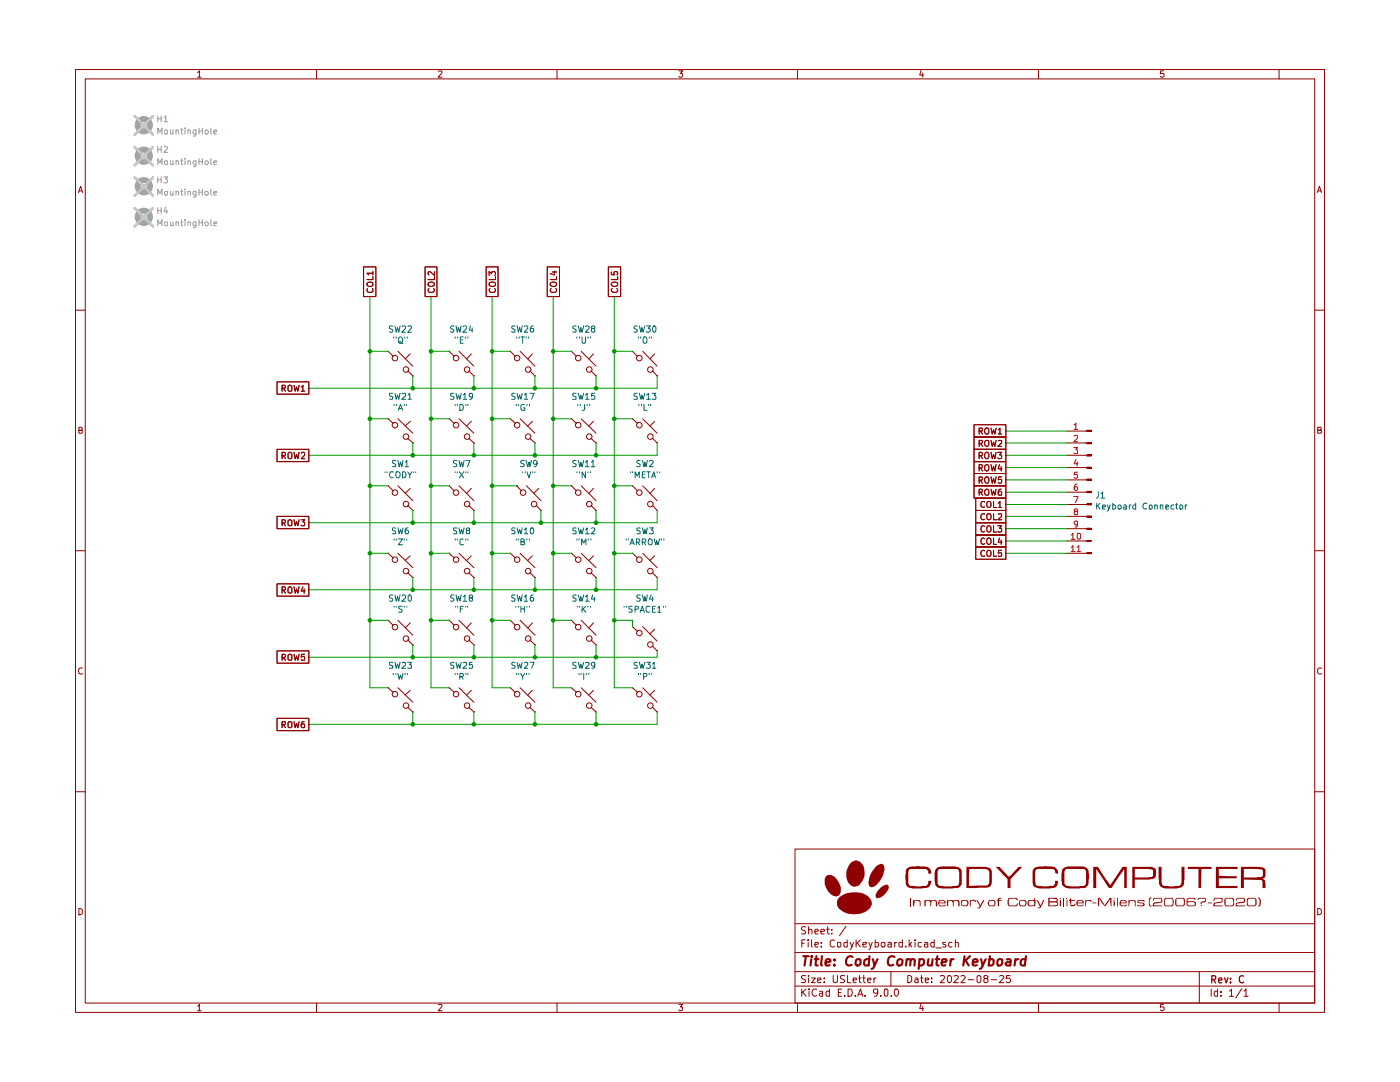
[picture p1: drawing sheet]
<svg xmlns="http://www.w3.org/2000/svg" width="279mm" height="216mm" viewBox="0 0 279 216" stroke-linecap="round" stroke-linejoin="round" font-family="sans-serif">
<g fill="none" stroke="#910000" stroke-width=".2">
<path d="M15.1 13.9h249.2v188.1h-249.2zM17 15.7h245.4v184.4h-245.4zM39.5 14.5l.3-.4v1.3M39.5 15.4h.6M63.2 13.9v1.8M87.5 14.2l.5-.1 .2 .3-.7 1h.7M111.2 13.9v1.8M135.5 14.1h.7l-.4 .5h.3v.7l-.5 .1-.1-.2M159.2 13.9v1.8M183.8 14.1l-.2 .9h.7M184.1 14.6v.8M207.3 13.9v1.8"/>
<path d="M232.2 14.1h-.6v.6l.6-.1 .1 .2v.4l-.2 .2h-.4l-.1-.2M255.3 13.9v1.8M15.7 38.4l.4-1.2 .4 1.2M15.7 38.1h.6M262.9 38.4l.4-1.2 .4 1.2M263.1 38.1h.5M15.1 61.9h1.9M262.4 61.9h1.9M15.7 85.8h.5l.2-.2-.1-.3h-.6v1.1h.6l.1-.5-.2-.1M263 85.8h.6v-.5h-.6v1.1h.6l.1-.4-.1-.2h-.2M15.1 109.9h1.9M262.4 109.9h1.9"/>
<path d="M16.4 133.3a.58 .58 0 0 0-.8 .6 .58 .58 0 0 0 .8 .5M263.7 133.3h-.3l-.4 .2 .1 .9 .3 .1 .3-.1M15.1 158h1.9M262.4 158h1.9M158.7 169.4h103.7v30.7h-103.7zM15.7 181.3h.3l.4 .3v.7l-.4 .2h-.3zM158.7 196.8h103.7M158.7 193.9h103.7M158.7 190.1h103.7M158.7 184.3h103.7M160 197.4v1.4M160 188.2h.5"/>
<path d="M160.2 197.9l.7 .9M160.7 187.5h-.7v1.5M160.8 194.7l-.6-.1-.3 .3a.74 .74 0 0 0 .8 .6l.1 .3-.3 .3-.6-.1M160.8 185l-.6-.1-.2 .2v.4l.5 .2 .3 .4-.2 .2h-.7M160.9 197.4l-.9 .7M161.3 187.5v.2M161.3 188v1M161.4 194.6v.2M161.4 185.6l.2-.2 .4 .2v.7M161.4 184.9v1.4M161.4 195.2v.9M161.5 197.4h.1"/>
<path d="M161.5 197.8v1M162 195.2h.7l-.7 .9h.7M162 187.5v1.3l.1 .2M162.6 188.5l.7-.1-.1-.4h-.5l-.1 .2v.6l.2 .2 .4-.1M162.6 185.9l.7-.1-.2-.4h-.3l-.2 .2v.6l.1 .1h.5M163 197.4h-.6a.79 .79 0 0 0-.3 .8 .79 .79 0 0 0 .6 .6l.3-.2M163.1 195.6l.7-.1v-.3h-.6l-.1 .1 .1 .7h.6M163.6 197.9h.6v.9M163.8 185.9l.8-.1-.1-.3-.4-.1-.3 .2 .1 .7h.6M163.9 188.8v.2M163.9 188v.2M164.2 198.1l-.6 .2-.1 .2 .2 .3 .5-.1"/>
<path d="M164.5 195.9v.2M164.5 195.2v.1M164.9 185.4h.6M165.2 184.9v1.3l.1 .1h.2M165.5 197.9l-.4-.1-.3 .3 .1 .6h.6M165.5 197.4v1.4M166 186.3h.1M166 185.5v.1M166.3 194.6l.1 1.4a.52 .52 0 0 0 .7-.2v-1.2M166.5 187.7l-.4-.2-.4 .4 .1 .9 .3 .2 .4-.2M167.1 188.1h.7l-.1 .8-.3 .1-.3-.2zM167.3 198h.5"/>
<path d="M168 197.4h-.7v1.4h.7M168.6 198.6v.2M168.6 194.7h-.8a.57 .57 0 0 0 .1 .6 .57 .57 0 0 0 .6 .2l.1 .3a.6 .6 0 0 1-.9 .2M168.8 184.8l-1.2 1.9M169.1 188h-.5l-.2 .3v.4l.3 .3 .4-.1M169.1 187.5v1.5M169.2 194.6v1.5h.6M169.2 197.4h.6a.94 .94 0 0 1-.1 1.4h-.5zM169.7 188l.3 1M170.3 195.6l.6-.1v-.3h-.6v.1v.7h.6M170.3 188l-.6 1.5M170.7 198.6v.2"/>
<path d="M170.9 187.5v1.5M171.1 188.1l.6 .9M171.2 198.8l.5-1.4 .5 1.4M171.4 195.2h.5M171.4 198.4h.6M171.5 194.6v1.2l.4 .3M171.7 187.5l-.8 .9M172.2 188.5l.7-.1v-.4h-.6l-.1 .2 .1 .7h.6M172.2 195.2h.5M172.4 194.6v1.2l.1 .3h.2M172.6 198.6v.2M173.1 195.6l.7-.1-.1-.3h-.5l-.1 .1 .1 .7h.5"/>
<path d="M173.4 188l.3 1M174.1 188l-.5 1.3-.2 .2M174.4 195.2v.9M174.7 188h.5l.1 .3v.4l-.2 .3-.4-.1M174.7 187.5v1.5M174.8 195.2h-.2l-.2 .2M175.2 197.9l-.3 .3-.5-.1v-.7h.7l.1 .2-.2 1-.5 .2M175.8 198.6v.2M175.9 188.1l.6-.1v.9a.45 .45 0 0 1-.7-.2zM176.5 197.4h.5l.2 .2v.9l-.3 .3a.99 .99 0 0 1-.4-1.4zM177.2 188h.6l.1 1M177.8 193.9v2.9"/>
<path d="M177.9 198.6v.2M177.9 188.4l-.7 .1v.4h.7M178.6 188v1M178.6 197.4h.1a.75 .75 0 0 1 .7 .6 .75 .75 0 0 1-.4 .8l-.4-.2-.1-.4zM179 188h-.3l-.1 .3M180.1 188l-.7 .1v.7l.3 .2 .4-.1M180.1 187.5v1.5M180.8 188.8v.2M181.2 194.6h.3l.4 .4v.7l-.4 .4h-.3zM181.4 187.5v1.5M181.6 188.4l.3 .6M181.9 188l-.5 .5"/>
<path d="M182.6 195.2h.5l.1 .9M182.6 187.5v.2M182.6 188v1M183.2 195.5h-.5l-.2 .2 .2 .4 .5-.1M183.7 195.2h.5M183.9 194.6v1.2l.3 .3M183.9 188h-.5l-.2 .3v.4l.3 .3 .4-.1M184.5 188h.6l.1 1M184.7 195.6l.6-.1-.1-.3h-.5v.1v.7h.5M185.2 188.4l-.7 .1v.4h.7M185.9 195.9v.2M185.9 195.2v.1"/>
<path d="M186.4 188h-.5l-.1 .3v.4l.2 .3 .4-.1M186.4 187.5v1.5M186.8 189.1h1.1M187.7 194.8l.2-.2 .5 .1 .1 .5-.9 .9h.9M188.7 188h-.5l-.1 .3 .6 .2 .1 .3-.3 .2-.4-.1M189.2 194.7l.2-.1a.75 .75 0 0 1 .5 .8 .75 .75 0 0 1-.5 .7 1.01 1.01 0 0 1-.2-1.4zM190 188h-.5l-.2 .3v.4l.3 .3 .4-.1M190.4 194.8l.6-.2 .3 .5-1 1h1M190.7 188.1l.5-.1 .1 1M190.7 187.5v1.5M191.8 194.8l.6-.2 .2 .3-.1 .3-.7 .9h.8M193.2 195.5h1.1"/>
<path d="M195 194.9l.3-.3 .4 .3v.9l-.3 .3-.4-.3zM196.6 195.2l-.3-.2 .1-.3a.48 .48 0 0 1 .8 .3l-.2 .2a.56 .56 0 0 0-.6 .2 .56 .56 0 0 0 0 .6 .52 .52 0 0 0 .8-.2v-.3l-.4-.3M197.8 195.5h1.1M199.5 194.8l.6-.2 .2 .5-.9 1h.9M201.6 194.6h-.7l-.1 .7 .6-.1 .3 .3v.3l-.3 .3-.6-.2M239.3 193.9v6.2M241.7 197.4v1.4M243 197.9l-.4-.1-.3 .3 .1 .6h.6M243 197.4v1.4M243.7 198.6v.2M243.7 197.9v.1M245.4 197.8l.4-.4v1.4"/>
<path d="M245.4 198.8h.8M247.8 197.3l-1.2 1.8M248.2 197.8l.5-.4v1.4M248.2 198.8h.9M263 181.3a.65 .65 0 0 1 .7 .6 .65 .65 0 0 1-.7 .6zM39.5 200.7l.3-.3v1.3M39.5 201.7h.6M63.2 200.1v1.9M87.5 200.5l.5-.1 .2 .3-.7 1h.7M111.2 200.1v1.9M135.5 200.4h.7l-.4 .5h.3v.7l-.5 .1-.1-.2M159.2 200.1v1.9"/>
<path d="M183.8 200.3l-.2 .9h.7M184.1 200.8v.9M207.3 200.1v1.9M232.2 200.4h-.6v.6l.6-.1 .1 .2v.3l-.2 .3h-.4l-.1-.2M255.3 200.1v1.9"/>
</g>
<path d="M241.8 195.4h.7l.1-.6-.8-.1v1.4M242.2 195.4l.4 .7M243.2 195.6l.7-.1-.2-.4-.4 .1-.1 .7 .2 .2 .4-.1M244.4 195.1l.3 1 .4-1M245.6 196v.1M245.6 195.2v.2M248.2 194.8l-.4-.1-.4 .3v.8l.4 .3 .4-.1" fill="none" stroke="#910000" stroke-width=".25"/>
<g fill="none" stroke="#910000" stroke-width=".42">
<path d="M160.3 190.8h1.1M160.8 190.8l-.2 1.9M161.9 191.4l-.1 1.3M162 190.8v.2M162.6 191.4h.8M162.9 190.8l-.1 1.8 .4 .1M164 190.8l-.1 1.6 .1 .3M164.8 192.1l.9-.2-.1-.4a.6 .6 0 0 0-.8 .1v1h.8M166.5 192.5v.2M166.6 191.5v.1M170.1 191l-.1-.1a.77 .77 0 0 0-.9 .1l-.2 .6v.6a.68 .68 0 0 0 1.1 .3M171 191.5l.5-.1 .2 .2v.7l-.4 .4-.4-.1-.2-.3z"/>
<path d="M173.4 191.5a.65 .65 0 0 0-.9 .2v.8a.64 .64 0 0 0 .9 .1M173.5 190.8l-.1 1.9M174.2 191.4l.3 1.3M175.1 191.4l-.8 1.8-.4 .1M178.5 191l-.1-.1a.81 .81 0 0 0-1.1 .3 1.31 1.31 0 0 0 .1 1.4l.5 .1 .4-.2M179.2 191.6l.3-.2 .5 .2v.9l-.4 .2-.5-.2zM181 191.6l.2-.2 .5 .1-.1 1.2M181 191.4l-.2 1.3M181.7 191.6a.47 .47 0 0 1 .5-.2 .47 .47 0 0 1 .4 .2l-.1 1.1M183.5 191.5a.6 .6 0 0 1 .9 .2v.6a.65 .65 0 0 1-1 .3M183.5 191.4l-.2 1.9M185.3 191.4l-.2 1a.49 .49 0 0 0 .9 .1"/>
<path d="M186.1 191.4l-.1 1.3M186.7 191.4h.8M187.1 190.8l-.2 1.6 .1 .2 .3 .1M187.9 192.1l.9-.2v-.4a.6 .6 0 0 0-.8 .1v1h.7M189.8 191.4l-.2 1.3M190.3 191.4l-.6 .3M192.5 190.8l-.3 1.9M192.7 191.6l.6 1.1M193.6 190.8l-1.2 1.1M194.2 192.1l.9-.2-.1-.4a.6 .6 0 0 0-.8 .1v1h.7M195.8 191.4l.3 1.3M196.7 191.4l-.8 1.8-.4 .1"/>
<path d="M197.4 191.5a.6 .6 0 0 1 .9 .2l-.2 .9h-.8M197.6 190.8l-.3 1.9M199.2 191.6l.2-.2 .5 .1 .1 .8a.65 .65 0 0 1-.9 .3l-.1-.3zM201 191.5h.6v1.2M201.7 191.9l-.7 .1-.3 .2 .1 .4 .2 .1 .6-.1M202.6 191.4l-.1 1.3M203.2 191.4l-.4 .1-.2 .2M204.7 191.5l-.6-.1-.4 .3v.8l.3 .2 .5-.1M204.8 190.8l-.3 1.9"/>
</g>
<g fill="#910000">
<path d="M167.6 179a4.5 4.5 0 0 1 6.1 .4 1.59 1.59 0 0 1-.7 2.4 4.8 4.8 0 0 1-5.7-.7 1.63 1.63 0 0 1 .3-2.1z"/>
<path d="M194.9 179.6h.2l.6 1.1 .5-1 .2-.1-.7 1.5-.3 .2h-.3l.1-.2 .3-.1v-.2z"/>
<path d="M206.8 179.6l.4 .1 .5 1 .5-1.1h.2l-.8 1.6-.5 .1v-.2l.4-.1v-.2z"/>
<path d="M229.4 179.2l.1-.1 .3 .1-.4 .4v.8l.4 .5-.5-.2z"/>
<path d="M251 179.1l.5 .1a1.61 1.61 0 0 1 0 1.5l-.3 .2-.2-.1 .4-.3v-1z"/>
<path d="M181.7 179.2h.2v1.6h-.2z"/>
<path d="M182.3 179.6l1.3 .1 .1 .1v1h-.1v-.7l-.3-.4h-.7l-.1 1.1h-.2z"/>
<path d="M184.6 179.6h2.1l.3 .4v.8h-.2l-.1-1-.6-.1-.2 .2-.1 .9h-.1l-.1-.9-.2-.2h-.4l-.3 .2v.9h-.1z"/>
<path d="M187.4 179.7l.9-.1a.6 .6 0 0 1 .4 .7h-1.3l.2 .4h.8l.3-.2-.2 .3h-1l-.3-.5 .1-.3h1.2l-.2-.3h-.6l-.4 .3z"/>
<path d="M189.1 179.6h2.2a1.34 1.34 0 0 1 .2 1.2h-.2v-.7l-.3-.4-.6 .1-.1 1h-.1v-.6l-.2-.4h-.7l-.1 1h-.1z"/>
<path d="M191.9 179.7l1-.1a.68 .68 0 0 1 .4 .6 .68 .68 0 0 1-.4 .6h-.7l-.3-.1-.1-.4h.1l.2 .4 .9-.1v-.8l-.9-.1-.2 .6h-.1z"/>
<path d="M193.5 179.6h.6a.59 .59 0 0 1 .7 .3l-.2 .1-.1-.3h-.6l-.2 .4v.7h-.2z"/>
<path d="M197.4 179.7l.9-.1a.72 .72 0 0 1 .1 1.2h-1l-.1-.1-.2-.4h.3v.3l.2 .1h.7l.2-.3v-.4l-.3-.3h-.6l-.2 .2v.4h-.3z"/>
<path d="M199.3 179.2h.6h.1l-.6 .2v.2l.6 .1h-.6v1l-.3 .1v-1.1l-.1-.1z"/>
<path d="M201.2 179.3l.3-.1h1.4l.2 .5h-.2l-.2-.4h-1.1l-.3 .2v1l.2 .2h1.1l.5-.4-.2 .5h-1.6l-.2-.4z"/>
<path d="M203.5 179.7a1.15 1.15 0 0 1 1.3 0l.1 .6-.3 .5h-1l-.3-.5 .2-.2 .1 .5 .9 .1 .1-.3v-.6l-.9-.1-.2 .4h-.1z"/>
<path d="M205.3 179.6l1.1 .1v-.5h.2v1.6h-1.2l-.3-.1v-.4h.2l.2 .4h.7l.2-.3v-.4l-.2-.3h-.7l-.2 .2v.4h-.2z"/>
<path d="M209.2 179.2h1.7l.3 .4-.2 .3 .2 .8-.6 .1h-1.4v-.7h.3v.6h1l.5-.2-.2-.4h-1.6v-.3h1.6v-.4l-1.3-.1v.5h-.3z"/>
<path d="M211.6 179.6h.1v1.2h-.2z"/>
<path d="M212.2 179.2h.1v1.6h-.1z"/>
<path d="M212.8 179.6h.2v1.2h-.2z"/>
<path d="M213.6 179.2h.2v.4l.8 .1h-.8v.9h.6l.1-.3 .1 .1-.1 .4a.64 .64 0 0 1-.9-.1l-.1-.9-.2-.1 .2-.1z"/>
<path d="M214.9 179.8l.2-.2 1 .1 .2 .6h-1.2v.3h1.2a1.15 1.15 0 0 1-1.2 .2l-.3-.4v-.4h1.3l-.2-.3h-.6l-.2 .3h-.3z"/>
<path d="M216.6 179.6h.1v.1l.3-.1h.7l.1 .4-.4-.3h-.5l-.2 .4v.7h-.1z"/>
<path d="M219.1 179.2h.4l.1 .1 .9 1.3 .9-1.4h.4v1.6h-.1l-.1-1.4-1.1 1.4-1.1-1.5v1.5h-.2z"/>
<path d="M222.2 179.6h.2l.1 .4-.1 .8h-.2z"/>
<path d="M222.9 179.2h.2v1.6h-.2z"/>
<path d="M223.5 179.7l.3-.1h.7l.3 .1 .1 .6h-1.2v.2l.2 .2h.6l.4-.2v.2l-.3 .1h-.8l-.4-.3v-.5h1.3l-.2-.3h-.6l-.2 .3h-.3z"/>
<path d="M225.2 179.6h1.1l.3 .1v1.1h-.1v-.7l-.3-.4h-.5l-.2 .2-.1 .9h-.2z"/>
<path d="M227.1 179.7a1.5 1.5 0 0 1 1.3 0v.2l-.3-.2-.9 .1 .1 .3h.8l.3 .3-.1 .4h-1.1l-.2-.3 .3 .2h.6l.3-.3-.2-.1h-.7l-.3-.2z"/>
<path d="M230.2 179.2h1.5a.56 .56 0 0 1 .2 .6 .56 .56 0 0 1-.6 .4l-.9 .1-.1 .3 1.6 .1v.1h-1.9l.2-.6 1.3-.2 .2-.2-.1-.5h-1.1l-.4 .4z"/>
<path d="M232.5 179.2h1.1a.61 .61 0 0 1 .7 .7l-.3 .9h-1.4l-.3-.1v-.7h.2v.5l.2 .2h1.1l.2-.3v-.9l-.2-.2h-1.1l-.1 .1-.1 .6h-.2v-.5z"/>
<path d="M234.7 179.2h1.5l.3 .2v1.2l-.3 .2h-1.4l-.3-.4v-.4h.3v.5l.1 .2h1.2l.2-.8-.2-.6h-1.2l-.1 .7h-.3z"/>
<path d="M237 179.2h1.5l.1 .4-.4-.3h-1.1l-.1 .5 1.5 .1 .2 .3v.4l-.4 .2h-1.2l-.3-.4h.2l.1 .3h1.2l.1-.5-.2-.2h-.9l-.3 .2v.2h-.2v-.8z"/>
<path d="M239.6 180.7h.2v.1h-.2z"/>
<path d="M242.3 179.2h1.5l.2 .1v.6l-.2 .2-1.4 .2v.3l1.6 .1v.1h-1.9v-.4l.3-.3 1.4-.3-.1-.5h-1.1l-.2 .1v.3h-.3z"/>
<path d="M244.4 179.3l.4-.1h1.2l.3 .2v1.2l-.3 .2h-1.4l-.3-.4v-.4h.3v.6l.2 .1h1.1a1.31 1.31 0 0 0 .1-1.3l-1.3-.1-.1 .7h-.3z"/>
<path d="M246.8 179.2h1.4l.3 .3v.4l-.3 .3-1.2 .1-.2 .3 1.7 .1v.1h-2l.2-.6 1.5-.3v-.6h-1.2l-.2 .4h-.2z"/>
<path d="M248.8 179.4l.4-.2h1.2l.4 .4v.9l-.4 .3h-1.3l-.3-.2v-.7h.2l.1 .7 .2 .1h1.1l.1-.2v-1l-.1-.2h-1.1l-.3 .4v.2h-.2z"/>
<path d="M239.2 179.2h.1a1.42 1.42 0 0 1 1.3 0l.1 .6-.4 .3h-.4l-.2 .4-.1-.4 .3-.3h.5l.1-.4-1.1-.1-.5 .3z"/>
<path d="M218 180.1l.9 .1-.9 .1z"/>
<path d="M241.1 180.1h.7l.1 .2h-.9z"/>
<path d="M211.6 179.2l.1 .1-.2-.1z"/>
<path d="M212.8 179.2h.2v.1h-.2z"/>
<path d="M222.2 179.2h.3l-.3 .1z"/>
<path d="M175.9 177l.4-.2a.61 .61 0 0 1 .8-.2 .61 .61 0 0 1 .2 .9 2.59 2.59 0 0 1-2.3 1.7l-.3-.2v-.5l.6-1z"/>
<path d="M164.9 174.7h.2a1.75 1.75 0 0 1 2.1 1.1 2.36 2.36 0 0 1 .2 2.9 1.44 1.44 0 0 1-1.6-.3 3.2 3.2 0 0 1-1-3.4z"/>
<path d="M181.1 173.2a2.18 2.18 0 0 1 1.6-.3h1.8a1.29 1.29 0 0 1 1.3 1.4h-.6v-.5l-.4-.4h-3.2l-.3 .6v2.2l.1 .4a6.2 6.2 0 0 0 3.7 0l.1-.8h.6a1.24 1.24 0 0 1-1.5 1.4h-2.5a1.09 1.09 0 0 1-1-.8l-.1-1.7a1.84 1.84 0 0 1 .4-1.5z"/>
<path d="M187 173.1l.5-.1a10.7 10.7 0 0 1 3.8 .1l.5 .3 .1 .3v2.9l-.8 .6-3.2 .1a1.45 1.45 0 0 1-1.4-1.5v-.8h.6v1.3l.3 .4 1 .2 2.5-.1a.43 .43 0 0 0 .4-.5l.1-2.2-.2-.6-3.8-.1-.3 .4v1.2h-.6l.1-1.3z"/>
<path d="M206.5 173.1a6.5 6.5 0 0 1 4.1 0 1.19 1.19 0 0 1 .6 1.2l-.6-.1-.1-.6-.3-.2h-3.2l-.3 .2-.1 .4v1.9a.74 .74 0 0 0 .5 .9h3l.3-.2 .2-.8h.6a1.23 1.23 0 0 1-.9 1.4l-2.9 .1a1.17 1.17 0 0 1-1.3-1.1v-2.5z"/>
<path d="M212.3 173.1l.9-.2h3a1.49 1.49 0 0 1 1.1 1.5v1.2a1.52 1.52 0 0 1-.8 1.6l-3.2 .1a1.45 1.45 0 0 1-1.5-1.5v-.9h.6l.1 1.5 .2 .3 .9 .2 2.7-.1 .4-.5v-2.5l-.4-.4h-3.5l-.4 .4v1.1h-.6v-.6a1.4 1.4 0 0 1 .5-1.2z"/>
<path d="M231.2 173h.6v3.1l.2 .5 .2 .2 1.1 .1 2.1-.1 .3-.3 .1-3.5h.6v2.5l-.3 1.3-.2 .2-1 .3-2.6-.1a1.04 1.04 0 0 1-1-.8z"/>
<path d="M192.9 173h3.9a1.51 1.51 0 0 1 1.1 .8v2.3a1.04 1.04 0 0 1-.8 1l-4.2 .1v-.4l4.1-.1 .4-.3v-.4v-1.9l-.2-.5-.5-.2h-3.2l-.1 3.4h-.5z"/>
<path d="M198.7 173h.8l1.8 2 2-2 .7 .1-2.3 2.3v1.8h-.6v-1.8z"/>
<path d="M218.2 173h.9l2.5 3.6 2.4-3.6h.9v4.2h-.5l-.1-3.7-2.5 3.7h-.2l-.4-.1-2.4-3.7v3.8h-.6z"/>
<path d="M226 173h4l.5 .2 .2 .4a1.82 1.82 0 0 1-.3 1.7l-1 .2h-2.9v1.7h-.5v-2.1h3l.8-.1 .3-.3v-1.1l-.2-.1-3.4-.1v1.7h-.5z"/>
<path d="M237.1 173h4.7v.4h-2l-.1 3.8h-.5v-3.8h-2.1z"/>
<path d="M242.7 173h4.3v.4h-3.8v1.3l3.6 .1v.5h-3.6v1.5h3.8v.4h-4.3z"/>
<path d="M247.6 173h3.8l.6 .1 .4 .2 .2 .2v1.2l-.4 .6h-.2l.5 .5 .1 1.4h-.6v-1.3l-.3-.3-3.5-.1v1.7h-.6v-2.1l4-.1 .4-.1v-.2v-1.1l-.3-.1-3.5-.1v1.7h-.6z"/>
<path d="M174.8 172.9l.4-.3a.76 .76 0 0 1 .9-.2 .76 .76 0 0 1 .4 .8 4.8 4.8 0 0 1-2.2 3.8 .82 .82 0 0 1-.9-.3 .82 .82 0 0 1 0-1l.1-.5a5.6 5.6 0 0 1 1.3-2.3z"/>
<path d="M169.8 172.1a1.49 1.49 0 0 1 2.6 .8 3.3 3.3 0 0 1-1.2 3.9 1.57 1.57 0 0 1-2.2-1.4 3.6 3.6 0 0 1 .8-3.3z"/>
</g>
<path d="M26.9 29.3l3.6 3.7M26.9 35.4l3.6 3.7M26.9 23.2l3.6 3.7M30.5 29.3l-3.6 3.7M30.5 35.4l-3.6 3.7M30.5 23.2l-3.6 3.7M26.9 41.5l3.6 3.7M30.5 41.5l-3.6 3.7" fill="none" stroke="#c2c2c2" stroke-width=".42"/>
<g fill="none" stroke="#910000" stroke-width=".2">
<path d="M97 53.3h2.4v5.9h-2.4zM97.6 54.9v-.7l.5 .4v-.3h.7l.1 .5-.2 .1M97.7 56.5a.77 .77 0 0 1 1.2 .1l-.1 .4a.77 .77 0 0 1-1.2-.2zM97.8 57.6l-.2 .3 .4 .4h.5l.3-.1 .1-.4-.2-.2M98.9 55.2v.6h-1.3M109.2 53.3h2.5v5.9h-2.5zM109.9 56.5a.77 .77 0 0 1 1.2 .1l-.1 .4a.77 .77 0 0 1-1.2-.2zM110 57.6l-.2 .3 .3 .4 .8-.1 .2-.3-.2-.3M110.2 54.3h.9M110.7 54.1v.8l-.9-.3M111.1 55.2v.6h-1.3M121.4 53.3h2.5v5.9h-2.5z"/>
<path d="M122 54.3v.5l.6 .1v-.6h.6l.1 .4-.2 .2M122.1 56.5a.77 .77 0 0 1 1.2 .1l-.1 .4a.8 .8 0 0 1-1.2-.2zM122.2 57.6l-.2 .3 .3 .4h.6l.3-.1 .1-.4-.2-.2M123.3 55.2v.6h-1.3M101.9 70.1h.1M101.9 70.1l1 1M103.8 70.1l3 3M105.7 74l1.1 1M106.3 70.6l-1 1M106.8 75h.1M114 70.1h.1M114 70.1l1.1 1"/>
<path d="M116 70.1l3 3M117.9 74l1.1 1M118.4 70.6l-.9 1M119 75h.1M126.2 70.1h.1M126.2 70.1l1.1 1M128.3 70.1l2.8 3M130.2 74l.9 1M130.6 70.6l-.9 1M131.1 75h.1M55.3 89.7h6.3v2.4h-6.3zM56.3 90.9l.6-.1v-.5h-.6v1.2"/>
<path d="M56.6 90.9l.4 .6M57.7 90.3h.3l.2 .2v.9l-.2 .1-.5-.1v-.9zM58.7 90.3l.2 1.2 .3-.8 .2 .8 .3-1.2M60.1 90.4l.2-.1h.3l.2 .1v.4l-.7 .7h.7M77.5 83.6h.1M77.5 96.9h.1M77.5 83.6l1 .9M77.5 96.9l1 1.1M79.4 83.6l3 2.8M79.4 96.9l3 3M81.4 87.5l1 .9M81.9 84.1l-1 .9"/>
<path d="M81.9 97.4l-1 1.1M82.4 88.4h.1M89.7 83.6h.1M89.7 96.9h.1M89.7 83.6l1 .9M89.7 96.9l1 1.1M91.6 83.6l3 2.8M91.6 96.9l3 3M93.6 87.5l1 .9M94.1 84.1l-1 .9M94.1 97.4l-1 1.1M94.6 88.4h.1"/>
<path d="M101.9 83.6h.1M101.9 83.6l1 .9M103.1 96.9h.1M103.1 96.9l1 1.1M103.8 83.6l3 2.8M105.1 96.9l2.8 3M105.7 87.5l1.1 .9M106.3 84.1l-1 .9M106.8 88.4h.1M107.5 97.4l-1 1.1M114 83.6h.1M114 96.9h.1"/>
<path d="M114 83.6l1.1 .9M114 96.9l1.1 1.1M116 83.6l3 2.8M116 96.9l3 3M117.9 87.5l1.1 .9M118.4 84.1l-.9 .9M118.4 97.4l-.9 1.1M119 88.4h.1M126.2 83.6h.1M126.2 96.9h.1M126.2 83.6l1.1 .9M126.2 96.9l1.1 1.1"/>
<path d="M128.3 83.6l2.8 2.8M128.3 96.9l2.8 3M130.2 87.5l.9 .9M130.6 84.1l-.9 .9M130.6 97.4l-.9 1.1M131.1 88.4h.1M55.3 116.5h6.3v2.5h-6.3zM55.3 103h6.3v2.5h-6.3zM56.3 117.8l.6-.1v-.5l-.6-.1v1.3M56.3 104.4l.6-.1v-.5l-.6-.1v1.2M56.6 117.8l.4 .6M56.6 104.4l.4 .5"/>
<path d="M57.5 103.9l.2-.2 .5 .2v.8l-.1 .2h-.4l-.2-.2zM57.7 117.1h.3l.2 .2v.9l-.2 .2-.5-.2v-.9zM58.7 117.1l.2 1.3 .3-.9 .2 .9 .3-1.3M58.7 103.7l.2 1.2 .3-.8 .2 .8 .3-1.2M60.1 103.7h.7l-.4 .4 .4 .2v.5h-.7M60.4 117.1l-.3 .8h.8M60.7 117.5v.9M77.5 110.4h.1M77.5 110.4l1 .9M79.4 110.4l3 2.9M81.4 114.3l1 .9M81.4 100.8l1 1.1"/>
<path d="M81.9 110.9l-1 .9M82.4 115.2h.1M82.4 101.9h.1M89.7 110.4h.1M89.7 110.4l1 .9M91.6 110.4l3 2.9M93.6 100.8l1 1.1M93.6 114.3l1 .9M94.1 110.9l-1 .9M94.6 101.9h.1M94.6 115.2h.1M101.9 110.4h.1"/>
<path d="M101.9 110.4l1 .9M103.8 110.4l3 2.9M105.7 114.3l1.1 .9M106.3 110.9l-1 .9M106.8 115.2h.1M107 100.8l.9 1.1M107.9 101.9h.1M114 110.4h.1M114 110.4l1.1 .9M116 110.4l3 2.9M117.9 114.3l1.1 .9M117.9 100.8l1.1 1.1"/>
<path d="M118.4 110.9l-.9 .9M119 115.2h.1M119 101.9h.1M126.2 110.4h.1M126.2 110.4l1.1 .9M128.3 110.4l2.8 2.9M130.2 114.3l.9 .9M130.2 100.8l.9 1.1M130.6 110.9l-.9 .9M131.1 115.2h.1M131.1 101.9h.1M55.3 129.9h6.3v2.4h-6.3z"/>
<path d="M56.3 131.2l.6-.1v-.5h-.6v1.1M56.6 131.2l.4 .5M57.5 130.7l.2-.1 .5 .1v.9l-.1 .1h-.4l-.2-.1zM58.7 130.6l.2 1.1 .3-.8 .2 .8 .3-1.1M60.8 130.6h-.6l-.1 .5 .2-.1h.3l.2 .1v.6h-.7M77.5 123.8h.1M77.5 137.2h.1M77.5 123.8l1 1M77.5 137.2l1 1M79.4 123.8l3 2.9M79.4 137.2l3 2.9M81.4 127.7l1 1"/>
<path d="M81.9 124.3l-1 1M81.9 137.7l-1 1M82.4 128.7h.1M89.7 137.2h.1M89.7 123.8h.1M89.7 137.2l1 1M89.7 123.8l1 1M91.6 137.2l3 2.9M91.6 123.8l3 2.9M93.6 127.7l1 1M94.1 137.7l-1 1M94.1 124.3l-1 1"/>
<path d="M94.6 128.7h.1M101.9 137.2h.1M101.9 123.8h.1M101.9 137.2l1 1M101.9 123.8l1 1M103.8 137.2l3 2.9M103.8 123.8l3 2.9M105.7 127.7l1.1 1M106.3 137.7l-1 1M106.3 124.3l-1 1M106.8 128.7h.1M114 123.8h.1"/>
<path d="M114 137.2h.1M114 123.8l1.1 1M114 137.2l1.1 1M116 123.8l3 2.9M116 137.2l3 2.9M117.9 127.7l1.1 1M118.4 124.3l-.9 1M118.4 137.7l-.9 1M119 128.7h.1M126.2 125h.1M126.2 137.2h.1M126.2 125l1.1 1"/>
<path d="M126.2 137.2l1.1 1M128.3 125l2.8 2.9M128.3 137.2l2.8 2.9M130.2 128.9l.9 1M130.6 125.6l-.9 .9M130.6 137.7l-.9 1M131.1 129.9h.1M55.3 143.3h6.3v2.5h-6.3zM56.3 144.6l.6-.1v-.5h-.6v1.2M56.6 144.6l.4 .6M57.5 144.2l.2-.2h.4l.1 .2v.8l-.2 .2-.5-.2zM58.7 144l.2 1.2 .3-.8 .2 .8 .3-1.2"/>
<path d="M60.7 144l-.4 .1-.2 .8 .3 .3 .4-.1v-.6l-.4-.1-.3 .3M81.4 141.1l1 1M82.4 142.1h.1M93.6 141.1l1 1M94.6 142.1h.1M105.7 141.1l1.1 1M106.8 142.1h.1M117.9 141.1l1.1 1M119 142.1h.1M130.2 141.1l.9 1M131.1 142.1h.1"/>
<circle cx="103.2" cy="71.5" r=".55"/>
<circle cx="105.4" cy="73.7" r=".55"/>
<circle cx="115.4" cy="71.5" r=".55"/>
<circle cx="117.6" cy="73.7" r=".55"/>
<circle cx="127.6" cy="71.5" r=".55"/>
<circle cx="129.8" cy="73.7" r=".55"/>
<circle cx="78.8" cy="98.3" r=".55"/>
<circle cx="78.8" cy="84.8" r=".55"/>
<circle cx="81" cy="87.1" r=".55"/>
<circle cx="91" cy="98.3" r=".55"/>
<circle cx="91" cy="84.8" r=".55"/>
<circle cx="93.2" cy="87.1" r=".55"/>
<circle cx="103.2" cy="84.8" r=".55"/>
<circle cx="104.4" cy="98.3" r=".55"/>
<circle cx="105.4" cy="87.1" r=".55"/>
<circle cx="115.4" cy="98.3" r=".55"/>
<circle cx="115.4" cy="84.8" r=".55"/>
<circle cx="117.6" cy="87.1" r=".55"/>
<circle cx="127.6" cy="98.3" r=".55"/>
<circle cx="127.6" cy="84.8" r=".55"/>
<circle cx="129.8" cy="87.1" r=".55"/>
<circle cx="78.8" cy="111.7" r=".55"/>
<circle cx="81" cy="100.6" r=".55"/>
<circle cx="81" cy="114" r=".55"/>
<circle cx="91" cy="111.7" r=".55"/>
<circle cx="93.2" cy="114" r=".55"/>
<circle cx="93.2" cy="100.6" r=".55"/>
<circle cx="103.2" cy="111.7" r=".55"/>
<circle cx="105.4" cy="114" r=".55"/>
<circle cx="106.6" cy="100.6" r=".55"/>
<circle cx="115.4" cy="111.7" r=".55"/>
<circle cx="117.6" cy="114" r=".55"/>
<circle cx="117.6" cy="100.6" r=".55"/>
<circle cx="127.6" cy="111.7" r=".55"/>
<circle cx="129.8" cy="114" r=".55"/>
<circle cx="129.8" cy="100.6" r=".55"/>
<circle cx="78.8" cy="125.1" r=".55"/>
<circle cx="78.8" cy="138.5" r=".55"/>
<circle cx="81" cy="127.4" r=".55"/>
<circle cx="91" cy="125.1" r=".55"/>
<circle cx="91" cy="138.5" r=".55"/>
<circle cx="93.2" cy="127.4" r=".55"/>
<circle cx="103.2" cy="125.1" r=".55"/>
<circle cx="103.2" cy="138.5" r=".55"/>
<circle cx="105.4" cy="127.4" r=".55"/>
<circle cx="115.4" cy="125.1" r=".55"/>
<circle cx="115.4" cy="138.5" r=".55"/>
<circle cx="117.6" cy="127.4" r=".55"/>
<circle cx="127.6" cy="138.5" r=".55"/>
<circle cx="127.6" cy="126.3" r=".55"/>
<circle cx="129.8" cy="128.6" r=".55"/>
<circle cx="81" cy="140.8" r=".55"/>
<circle cx="93.2" cy="140.8" r=".55"/>
<circle cx="105.4" cy="140.8" r=".55"/>
<circle cx="117.6" cy="140.8" r=".55"/>
<circle cx="129.8" cy="140.8" r=".55"/>
</g>
<path d="M216.9 85.8h.9v.3h-.9z" fill="#910000"/>
<path d="M216.9 85.8h.9v.3h-.9z" fill="none" stroke="#910000" stroke-width=".2"/>
<path d="M216.9 88.3h.9v.3h-.9z" fill="#910000"/>
<path d="M216.9 88.3h.9v.3h-.9z" fill="none" stroke="#910000" stroke-width=".2"/>
<path d="M216.9 90.8h.9v.2h-.9z" fill="#910000"/>
<path d="M216.9 90.8h.9v.2h-.9z" fill="none" stroke="#910000" stroke-width=".2"/>
<path d="M216.9 93.2h.9v.3h-.9z" fill="#910000"/>
<path d="M216.9 93.2h.9v.3h-.9z" fill="none" stroke="#910000" stroke-width=".2"/>
<path d="M216.9 95.6h.9v.2h-.9z" fill="#910000"/>
<path d="M216.9 95.6h.9v.2h-.9z" fill="none" stroke="#910000" stroke-width=".2"/>
<path d="M216.9 98h.9v.3h-.9z" fill="#910000"/>
<path d="M216.9 98h.9v.3h-.9z" fill="none" stroke="#910000" stroke-width=".2"/>
<path d="M216.9 100.5h.9v.3h-.9z" fill="#910000"/>
<path d="M216.9 100.5h.9v.3h-.9z" fill="none" stroke="#910000" stroke-width=".2"/>
<path d="M216.9 103h.9v.2h-.9z" fill="#910000"/>
<path d="M216.9 103h.9v.2h-.9z" fill="none" stroke="#910000" stroke-width=".2"/>
<path d="M216.9 105.4h.9v.3h-.9z" fill="#910000"/>
<path d="M216.9 105.4h.9v.3h-.9z" fill="none" stroke="#910000" stroke-width=".2"/>
<path d="M216.9 107.9h.9v.1h-.9z" fill="#910000"/>
<path d="M216.9 107.9h.9v.1h-.9z" fill="none" stroke="#910000" stroke-width=".2"/>
<path d="M216.9 110.2h.9v.3h-.9z" fill="#910000"/>
<g fill="none" stroke="#910000" stroke-width=".2">
<path d="M72.6 53.3h2.4v5.9h-2.4zM73.3 57.6v.1a.46 .46 0 0 0 .2 .6h.7l.2-.1-.1-.6M73.3 56.5a.87 .87 0 0 1 1.1 0v.5a.77 .77 0 0 1-1.2-.2zM74.4 55.2v.6h-1.2M74.4 54.5h-1.2l.4 .4M74.4 54.2v.7M84.8 53.3h2.4v5.9h-2.4zM85.5 56.5a.8 .8 0 0 1 1.2 .1v.2a.73 .73 0 0 1-1.3 0zM85.6 57.6l-.2 .3 .4 .4h.6l.2-.1 .1-.4-.2-.2M86.7 55.2v.6h-1.3M86.7 54.2v.7l-.9-.7-.4 .2 .2 .5M97 53.3h2.4v5.9h-2.4z"/>
<path d="M97.6 54.9v-.7l.5 .4v-.3h.7l.1 .5-.2 .1M97.7 56.5a.77 .77 0 0 1 1.2 .1l-.1 .4a.77 .77 0 0 1-1.2-.2zM97.8 57.6l-.2 .3 .4 .4h.5l.3-.1 .1-.4-.2-.2M98.9 55.2v.6h-1.3M109.2 53.3h2.5v5.9h-2.5zM109.9 56.5a.77 .77 0 0 1 1.2 .1l-.1 .4a.77 .77 0 0 1-1.2-.2zM110 57.6l-.2 .3 .3 .4 .8-.1 .2-.3-.2-.3M110.2 54.3h.9M110.7 54.1v.8l-.9-.3M111.1 55.2v.6h-1.3M121.4 53.3h2.5v5.9h-2.5zM122 54.3v.5l.6 .1v-.6h.6l.1 .4-.2 .2"/>
<path d="M122.1 56.5a.77 .77 0 0 1 1.2 .1l-.1 .4a.8 .8 0 0 1-1.2-.2zM122.2 57.6l-.2 .3 .3 .4h.6l.3-.1 .1-.4-.2-.2M123.3 55.2v.6h-1.3M55.3 76.2h6.3v2.5h-6.3zM56.3 77.5h.6v-.5l-.6-.1v1.2M56.6 77.5l.4 .6M57.5 77l.2-.1 .5 .1v.9l-.1 .2h-.4l-.2-.2zM58.7 76.9l.2 1.2 .3-.9 .2 .9 .3-1.2M60.1 77.2l.3-.3v1.2M60.1 78.1h.7M77.5 70.1h.1M77.5 70.1l1 1"/>
<path d="M79.4 70.1l3 3M81.4 74l1 1M81.9 70.6l-1 1M82.4 75h.1M89.7 70.1h.1M89.7 70.1l1 1M91.6 70.1l3 3M93.6 74l1 1M94.1 70.6l-1 1M94.6 75h.1M55.3 89.7h6.3v2.4h-6.3zM56.3 90.9l.6-.1v-.5h-.6v1.2"/>
<path d="M56.6 90.9l.4 .6M57.7 90.3h.3l.2 .2v.9l-.2 .1-.5-.1v-.9zM58.7 90.3l.2 1.2 .3-.8 .2 .8 .3-1.2M60.1 90.4l.2-.1h.3l.2 .1v.4l-.7 .7h.7M194.4 92.1h6.3v2.4h-6.3zM194.4 89.7h6.3v2.4h-6.3zM194.4 84.7h6.3v2.5h-6.3zM194.4 94.5h6.3v2.4h-6.3zM194.4 87.2h6.3v2.5h-6.3zM194.4 96.9h6.3v2.5h-6.3zM194.7 99.4h6v2.5h-6zM195.4 93.4l.6-.1v-.5l-.6-.1v1.3"/>
<path d="M195.4 90.9l.6-.1v-.5h-.6v1.2M195.4 86h.6v-.6h-.6v1.2M195.4 95.8h.6v-.6h-.6v1.2M195.4 88.5l.6-.1v-.5h-.6v1.2M195.4 98.2h.6v-.5l-.6-.1v1.2M195.7 93.4l.4 .6M195.7 90.9l.4 .6M195.7 86l.4 .6M195.7 95.8l.4 .6M195.7 88.5l.4 .6M195.7 98.2l.4 .6M196.6 92.9l.5-.2a.86 .86 0 0 1 0 1.3l-.3-.1a.74 .74 0 0 1-.2-1z"/>
<path d="M196.6 85.6l.2-.2h.4l.2 .4-.2 .8h-.4a.82 .82 0 0 1-.2-1zM196.6 95.3l.5-.1a.86 .86 0 0 1 0 1.2h-.3a.79 .79 0 0 1-.2-1.1zM196.6 97.8l.5-.2a.86 .86 0 0 1 .1 1.2h-.4a.74 .74 0 0 1-.2-1zM196.8 90.3h.3a.86 .86 0 0 1 0 1.2l-.5-.1a.79 .79 0 0 1 .2-1.1zM197.8 92.7l.2 1.3 .3-1 .2 1 .3-1.3M197.8 90.3l.2 1.2 .3-.8 .2 .8 .3-1.2M197.8 85.4l.2 1.2 .3-.8 .2 .8 .3-1.2M197.8 95.2l.2 1.2 .3-.9 .2 .9 .3-1.2M197.8 87.9l.2 1.2 .3-.9 .2 .9 .3-1.2M197.8 97.6l.2 1.2 .3-.8 .2 .8 .3-1.2M199.1 90.3h.8l-.4 .5h.4v.6l-.3 .1h-.3l-.2-.1M199.2 85.8l.4-.4v1.2"/>
<path d="M199.2 88l.6-.1 .1 .5-.8 .7h.8M199.2 86.6h.7M199.5 92.7l-.3 .9h.8M199.8 97.6l-.4 .1-.2 .9 .1 .2 .6-.1-.1-.6-.3-.1-.3 .3M199.8 93.1v.9M199.9 95.2h-.6l-.1 .6 .6-.1 .1 .6-.3 .1-.4-.1M212.9 86h4M212.9 88.4h4M212.9 90.8h4M212.9 93.3h4M212.9 95.8h4M212.9 98.2h4"/>
<path d="M55.3 116.5h6.3v2.5h-6.3zM55.3 103h6.3v2.5h-6.3zM56.3 117.8l.6-.1v-.5l-.6-.1v1.3M56.3 104.4l.6-.1v-.5l-.6-.1v1.2M56.6 117.8l.4 .6M56.6 104.4l.4 .5M57.5 103.9l.2-.2 .5 .2v.8l-.1 .2h-.4l-.2-.2zM57.7 117.1h.3l.2 .2v.9l-.2 .2-.5-.2v-.9zM58.7 117.1l.2 1.3 .3-.9 .2 .9 .3-1.3M58.7 103.7l.2 1.2 .3-.8 .2 .8 .3-1.2M60.1 103.7h.7l-.4 .4 .4 .2v.5h-.7M60.4 117.1l-.3 .8h.8"/>
<path d="M60.7 117.5v.9M194.7 109.1h6v2.5h-6zM194.7 101.9h6v2.4h-6zM194.7 106.8h6v2.3h-6zM194.7 104.3h6v2.5h-6zM196.5 109.9l-.2-.1a.67 .67 0 0 0-.6 .5 .67 .67 0 0 0 .3 .7l.5-.1M196.5 102.6l-.5-.1a.61 .61 0 0 0-.3 .8 .61 .61 0 0 0 .8 .3M196.5 100.2l-.5-.1a.61 .61 0 0 0-.3 .8 .61 .61 0 0 0 .8 .3M196.5 107.5l-.2-.1a.65 .65 0 0 0-.6 .6 .65 .65 0 0 0 .6 .6l.2-.1M196.5 105.1l-.2-.2a.65 .65 0 0 0-.6 .6 .65 .65 0 0 0 .6 .7l.2-.2M197 110l.3-.2 .3 .1a.87 .87 0 0 1 0 1.1h-.5l-.2-.3zM197 107.5l.3-.1h.3a.77 .77 0 0 1-.2 1.2l-.3-.1a.92 .92 0 0 1-.1-1z"/>
<path d="M197 105.1l.3-.2 .3 .1a.77 .77 0 0 1-.2 1.2l-.3-.1a.92 .92 0 0 1-.1-1zM197.1 102.5h.5a.77 .77 0 0 1-.2 1.2l-.3-.1a.87 .87 0 0 1 0-1.1zM197.1 100.1h.5l.2 .4-.1 .6-.3 .2-.3-.1-.2-.4zM198.3 109.8v1.2h.6M198.3 102.5v1.2h.6M198.3 100.1v1.2h.6M198.3 107.4v1.2h.6M198.3 104.9v1.3h.6M199.1 104.9h.8l-.4 .5 .4 .1v.5l-.3 .2h-.3l-.2-.2M199.2 102.6l.6-.1 .1 .5-.8 .7h.8M199.2 100.4l.4-.3v1.2M199.2 101.3h.7"/>
<path d="M199.5 107.4l-.3 .8h.8M199.8 107.8v.8M199.9 109.8h-.6l-.1 .6 .6-.1 .1 .6h-.7M212.9 100.7h4M212.9 103h4M212.9 105.5h4M212.9 107.9h4M212.9 110.4h4M216.9 110.2h.9v.3h-.9zM55.3 129.9h6.3v2.4h-6.3zM56.3 131.2l.6-.1v-.5h-.6v1.1M56.6 131.2l.4 .5"/>
<path d="M57.5 130.7l.2-.1 .5 .1v.9l-.1 .1h-.4l-.2-.1zM58.7 130.6l.2 1.1 .3-.8 .2 .8 .3-1.1M60.8 130.6h-.6l-.1 .5 .2-.1h.3l.2 .1v.6h-.7M55.3 143.3h6.3v2.5h-6.3zM56.3 144.6l.6-.1v-.5h-.6v1.2M56.6 144.6l.4 .6M57.5 144.2l.2-.2h.4l.1 .2v.8l-.2 .2-.5-.2zM58.7 144l.2 1.2 .3-.8 .2 .8 .3-1.2M60.7 144l-.4 .1-.2 .8 .3 .3 .4-.1v-.6l-.4-.1-.3 .3"/>
<circle cx="78.8" cy="71.5" r=".55"/>
<circle cx="81" cy="73.7" r=".55"/>
<circle cx="91" cy="71.5" r=".55"/>
<circle cx="93.2" cy="73.7" r=".55"/>
<circle cx="196.9" cy="88.4" r=".57"/>
</g>
<g fill="none" stroke="#b90000" stroke-width=".2">
<path d="M214.3 89.3h.8l-.4 .4 .4 .2v.5h-.8M214.3 99.1h.8l-.5 1.2M214.4 84.7h.1l.2-.3v1.3M214.4 87l.1-.1h.4l.2 .1v.4l-.8 .7h.8M214.4 85.7h.7M214.7 91.7l-.3 .8h.7M215 96.6a.72 .72 0 0 0-.6 .5 .72 .72 0 0 0 .2 .8l.5-.2v-.5l-.5-.1-.2 .3M215 92.2v.8M215.1 94.2h-.6l-.1 .5h.7v.6h-.7M213.8 106.8l.3-.4v1.2M213.8 109.2l.3-.3v1.2M213.8 107.6h.7"/>
<path d="M213.8 110.1h.7M214.6 102l-.2-.1 .1-.3h.6v.3l-.5 .1-.2 .3 .1 .4 .6-.1v-.4l-.2-.2M215 109.2l.3-.3v1.2M215 110.1h.6M215.1 104.5l-.2 .2h-.3l-.2-.2 .1-.4h.6v.8l-.2 .3h-.4M215.1 106.5l.4-.1 .1 .2v.8a.35 .35 0 0 1-.4 .2 .35 .35 0 0 1-.2-.4z"/>
</g>
<g fill="none" stroke="#a0a0a0" stroke-width="1.2">
<circle cx="28.7" cy="31.1" r="1.23"/>
<circle cx="28.7" cy="37.2" r="1.23"/>
<circle cx="28.7" cy="25" r="1.23"/>
<circle cx="28.7" cy="43.3" r="1.23"/>
</g>
<path d="M26.9 29.3l3.6 3.7M26.9 35.4l3.6 3.7M26.9 23.2l3.6 3.7M30.5 29.3l-3.6 3.7M30.5 35.4l-3.6 3.7M30.5 23.2l-3.6 3.7M26.9 41.5l3.6 3.7M30.5 41.5l-3.6 3.7" fill="none" stroke="#c2c2c2" stroke-width=".42"/>
<g fill="none" stroke="#090" stroke-width=".2">
<path d="M73.8 59.2v78h3.7M86 59.2v78h3.7M98.2 59.2v78h3.7M110.4 59.2v78h3.6M122.6 59.2v78h3.6M73.8 70.1h3.7M82.4 75v2.5M86 70.1h3.7M94.6 75v2.5M98.2 70.1h3.7M106.8 75v2.5M110.4 70.1h3.6"/>
<path d="M119 75v2.5M122.6 70.1h3.6M131.1 75v2.5h-69.5M73.8 96.9h3.7M73.8 83.6h3.7M82.4 88.4v2.4M86 96.9h3.7M86 83.6h3.7M94.6 88.4v2.4M98.2 96.9h4.9M98.2 83.6h3.7M106.8 88.4v2.4"/>
<path d="M110.4 96.9h3.6M110.4 83.6h3.6M119 88.4v2.4M122.6 96.9h3.6M122.6 83.6h3.6M131.1 88.4v2.4h-69.5M200.7 90.8h12.2M200.7 88.4h12.2M200.7 93.3h12.2M200.7 86h12.2M200.7 95.8h12.2M200.7 98.2h12.2"/>
<path d="M73.8 110.4h3.7M82.4 101.9v2.4M82.4 115.2v2.5M86 110.4h3.7M94.6 101.9v2.4M94.6 115.2v2.5M98.2 110.4h3.7M106.8 115.2v2.5M107.9 101.9v2.4M110.4 110.4h3.6M119 101.9v2.4M119 115.2v2.5"/>
<path d="M122.6 110.4h3.6M131.1 115.2v2.5h-69.5M131.1 101.9v2.4h-69.5M200.7 110.4h12.2M200.7 107.9h12.2M200.7 103h12.2M200.7 105.5h12.2M200.7 100.7h12.2M73.8 123.8h3.7M82.4 128.7v2.4M86 123.8h3.7M94.6 128.7v2.4"/>
<path d="M98.2 123.8h3.7M106.8 128.7v2.4M110.4 123.8h3.6M119 128.7v2.4M122.6 123.8h3.6v1.2M131.1 129.9v1.2h-69.5M82.4 142.1v2.4M94.6 142.1v2.4M106.8 142.1v2.4M119 142.1v2.4M131.1 142.1v2.4h-69.5"/>
</g>
<g fill="#090">
<circle cx="106.8" cy="144.5" r=".47"/>
<circle cx="86" cy="123.8" r=".47"/>
<circle cx="98.2" cy="110.4" r=".47"/>
<circle cx="94.6" cy="117.7" r=".47"/>
<circle cx="98.2" cy="123.8" r=".47"/>
<circle cx="94.6" cy="144.5" r=".47"/>
<circle cx="94.6" cy="131.1" r=".47"/>
<circle cx="82.4" cy="144.5" r=".47"/>
<circle cx="86" cy="110.4" r=".47"/>
<circle cx="82.4" cy="117.7" r=".47"/>
<circle cx="73.8" cy="123.8" r=".47"/>
<circle cx="82.4" cy="131.1" r=".47"/>
<circle cx="73.8" cy="110.4" r=".47"/>
<circle cx="94.6" cy="90.8" r=".47"/>
<circle cx="98.2" cy="83.6" r=".47"/>
<circle cx="86" cy="96.9" r=".47"/>
<circle cx="82.4" cy="90.8" r=".47"/>
<circle cx="82.4" cy="104.3" r=".47"/>
<circle cx="94.6" cy="104.3" r=".47"/>
<circle cx="73.8" cy="96.9" r=".47"/>
<circle cx="110.4" cy="83.6" r=".47"/>
<circle cx="119" cy="77.5" r=".47"/>
<circle cx="110.4" cy="70.1" r=".47"/>
<circle cx="106.8" cy="77.5" r=".47"/>
<circle cx="122.6" cy="70.1" r=".47"/>
<circle cx="106.8" cy="117.7" r=".47"/>
<circle cx="110.4" cy="110.4" r=".47"/>
<circle cx="110.4" cy="123.8" r=".47"/>
<circle cx="119" cy="144.5" r=".47"/>
<circle cx="122.6" cy="123.8" r=".47"/>
<circle cx="122.6" cy="110.4" r=".47"/>
<circle cx="119" cy="117.7" r=".47"/>
<circle cx="119" cy="131.1" r=".47"/>
<circle cx="106.8" cy="131.1" r=".47"/>
<circle cx="107.9" cy="104.3" r=".47"/>
<circle cx="110.4" cy="96.9" r=".47"/>
<circle cx="106.8" cy="90.8" r=".47"/>
<circle cx="98.2" cy="96.9" r=".47"/>
<circle cx="119" cy="104.3" r=".47"/>
<circle cx="122.6" cy="96.9" r=".47"/>
<circle cx="119" cy="90.8" r=".47"/>
<circle cx="122.6" cy="83.6" r=".47"/>
<circle cx="73.8" cy="83.6" r=".47"/>
<circle cx="73.8" cy="70.1" r=".47"/>
<circle cx="86" cy="70.1" r=".47"/>
<circle cx="94.6" cy="77.5" r=".47"/>
<circle cx="98.2" cy="70.1" r=".47"/>
<circle cx="82.4" cy="77.5" r=".47"/>
<circle cx="86" cy="83.6" r=".47"/>
</g>
<g fill="none" stroke="#006665" stroke-width=".2">
<path d="M78.4 78.5h-.6v.5a.47 .47 0 0 1 .5 .2 .47 .47 0 0 1 0 .5h-.6M78.4 65.1l-.4-.1-.3 .2v.3l.7 .5-.3 .3-.4-.1M78.6 67.2v.3M78.8 78.5l.3 1.2 .2-.9 .3 .9 .2-1.2M78.8 65l.3 1.3 .2-.9 .3 .9 .2-1.3M79.1 67.2v.3M79.7 67.3l.3-.1a.73 .73 0 0 1 0 1.3l-.3-.1a.87 .87 0 0 1 0-1.1zM79.8 68.2l.5 .4M80.3 78.6l.6-.1v.5l-.7 .7h.7M80.3 65.2l.1-.2 .5 .1v.4l-.7 .8h.7M80.8 67.2v.3M81.3 67.2v.3"/>
<path d="M81.4 78.8l.4-.3v1.2M81.4 65.2l.5-.2 .2 .4-.7 .9h.7M81.4 79.7h.7M90.6 78.5h-.6a.47 .47 0 0 0 0 .5 .47 .47 0 0 0 .5 .2v.5h-.6M90.6 65.1h-.6v.4l.5 .3 .1 .2-.3 .3-.4-.1M90.8 67.2v.3M91 78.5l.3 1.2 .2-.9 .3 .9 .2-1.2M91 65l.3 1.3 .2-.9 .3 .9 .2-1.3M91.4 67.2v.3M91.9 67.8h.4M92.5 67.2h-.6v1.3h.6M92.5 78.8l.3-.3v1.2"/>
<path d="M92.5 65.2l.1-.2h.4l.1 .2v.3l-.7 .8h.7M92.5 79.7h.6M92.9 67.2v.3M93.4 67.2v.3M93.9 65l-.3 .9h.8M94.2 65.4v.9M94.3 79l-.1 .2a.43 .43 0 0 1-.5-.2 .43 .43 0 0 1 0-.5h.5l.1 .2-.2 .9-.4 .1M102.8 78.5h-.6l-.1 .2 .1 .3 .6 .2v.4l-.7 .1M102.8 65.1l-.4-.1-.3 .3 .1 .2 .6 .3v.3l-.2 .2-.5-.1M103.1 67.2v.3M103.2 78.5l.3 1.2 .2-.9 .3 .9 .2-1.2M103.2 65l.3 1.3 .2-.9 .3 .9 .2-1.3"/>
<path d="M103.6 67.2v.3M104 67.2h.6M104.3 67.2v1.3M104.6 78.8l.4-.3v1.2M104.6 65.2l.2-.2h.4l.1 .2v.3l-.7 .8h.7M104.6 79.7h.7M105 67.2v.3M105.5 67.2v.3M105.7 78.5h.9l-.5 1.2M106.4 65h-.2a.93 .93 0 0 0-.3 1.2 .43 .43 0 0 0 .6-.1 .43 .43 0 0 0-.1-.6h-.5l-.1 .3M115 78.5h-.6l-.1 .2 .1 .3 .6 .2v.4l-.7 .1M115 65.1l-.4-.1-.3 .3 .1 .2 .6 .3v.3l-.2 .2-.5-.1"/>
<path d="M115.1 67.2v.3M115.4 78.5l.3 1.2 .2-.9 .3 .9 .3-1.2M115.4 65l.3 1.3 .2-.9 .3 .9 .3-1.3M115.7 67.2v.3M116.2 67.2v1l.2 .3 .4-.1v-1.2M116.8 78.8l.4-.3v1.2M116.8 65.2l.2-.2h.3l.3 .3-.8 1h.8M116.8 79.7h.8M117.3 67.2v.3M117.9 67.2v.3M118.3 65.5l-.3-.1 .1-.3 .4-.1 .2 .4-.6 .2-.1 .2 .1 .4 .2 .1 .4-.2v-.4l-.2-.2M118.7 78.5h-.6l-.1 .6 .2-.2h.3l.2 .2v.5h-.7"/>
<path d="M127.2 78.5h-.5l-.2 .2 .2 .4 .5 .1v.4l-.7 .1M127.2 65.1l-.5-.1-.2 .3 .1 .2 .6 .3v.3l-.2 .2-.5-.1M127.4 67.2v.3M127.6 78.5l.3 1.2 .2-.9 .3 .9 .3-1.2M127.6 65l.3 1.3 .2-.9 .3 .9 .3-1.3M127.8 67.2v.3M128.4 67.5l.2-.3h.3a.86 .86 0 0 1 0 1.3l-.5-.2zM129 78.8l.5-.3v1.2M129 65h.8l-.4 .5 .3 .1 .1 .4-.3 .3h-.3l-.2-.2M129 79.7h.8M129.6 67.2v.3M130 67.2v.3"/>
<path d="M130.1 78.5h.8l-.3 .4 .3 .2v.5h-.8M130.4 65.1l.2-.1 .3 .3v.7l-.3 .3a.71 .71 0 0 1-.2-1.2zM76.9 94.1v.2M77.3 94.1v.2M78.5 94.2l-.5-.1a.61 .61 0 0 0-.2 .8 .61 .61 0 0 0 .7 .3M78.7 80.7v.2M79 91.9h-.5l-.2 .1v.4l.7 .4-.3 .3-.4-.1M79.2 94.1h.4a.74 .74 0 0 1 .2 1.1l-.6 .1a.86 .86 0 0 1 0-1.2zM79.2 80.7v.2M79.4 91.9l.3 1.2 .2-.9 .3 .9 .2-1.2M79.5 81.9l.4-1.2 .4 1.2M79.6 81.5h.6"/>
<path d="M80.3 94.1h.5a.66 .66 0 0 1 .2 .8 .66 .66 0 0 1-.7 .4zM80.7 80.7v.2M80.9 92.2l.3-.3v1.2M80.9 93.1h.6M81.1 80.7v.2M81.4 94.1l.4 .6 .4-.6M81.8 94.7v.6M82.5 94.1v.2M83 94.1v.2M90.8 80.7v.2M90.8 94.1v.2M91.2 91.9h-.4l-.3 .1v.4l.7 .4-.3 .3-.4-.1"/>
<path d="M91.3 80.7v.2M91.3 94.1v.2M91.6 91.9l.3 1.2 .2-.9 .3 .9 .2-1.2M91.7 94.1l.8 1.2M91.8 80.7h.3l.4 .2v.7l-.2 .3h-.5zM92.5 94.1l-.8 1.2M93 91.9h.8l-.5 1.2M93 80.7v.2M93 94.1v.2M93.4 80.7v.2M93.4 94.1v.2M103 80.7v.2"/>
<path d="M103.5 80.7v.2M104.3 94.1v.2M104.6 80.8a.45 .45 0 0 0-.6 .1v.7l.1 .3 .6-.1v-.4h-.2M104.6 91.9h-.5l-.2 .2 .1 .3 .6 .4-.2 .3-.5-.1M104.8 94.1v.2M105 91.9l.3 1.2 .3-.9 .1 .9 .4-1.2M105.2 94.1l.4 1.2 .3-1.2M105.2 80.7v.2M105.7 80.7v.2M106.3 94.1v.2M106.8 94.1v.2M107.2 92.4l-.2 .2h-.4l-.2-.5 .3-.2h.2l.3 .2-.2 .9-.4 .1"/>
<path d="M115 91.9h-.4l-.3 .2 .1 .3 .6 .2v.4l-.2 .1-.5-.1M115.1 94.1v.2M115.3 80.7v.2M115.4 91.9l.3 1.2 .2-.9 .3 .9 .3-1.2M115.7 94.1v.2M115.8 80.7v.2M116.7 80.7v1l-.5 .2M116.8 94.1v1.2l-.6-1.2v1.2M116.8 92.2h.2l.2-.3v1.2M116.8 93.1h.8M117.2 80.7v.2M117.3 94.1v.2"/>
<path d="M117.7 80.7v.2M117.9 94.1v.2M118 92.2l.4-.3v1.2M118 93.1h.7M125.8 94.1v.2M126.2 94.1v.2M126.7 95.3v-1.2l.5 .9 .4-.9v1.2M127.5 80.7v.2M127.8 91.9h-.5l-.2 .2 .1 .3 .6 .2v.4l-.2 .1-.5-.1M128 80.7v.2M128.2 91.9l.3 1.2 .2-.9 .2 .9 .3-1.2M128.2 94.7h.4"/>
<path d="M128.5 80.7v1.2h.6M128.8 94.1h-.6v1.2h.6M129.1 94.1h.7M129.5 80.7v.2M129.5 94.1v1.2M129.6 92l.2-.1h.3l.3 .2-.8 1h.8M129.9 80.7v.2M130 95.3l.5-1.2 .3 1.2M130.1 95h.6M131.1 94.1v.2M131.7 94.1v.2M219.2 98.1v1l-.4 .3"/>
<path d="M219.7 98.5h.2l.1-.4v1.3M219.7 99.4h.8M78.4 118.8l-.4-.1-.3 .2v.3l.7 .4-.3 .4-.4-.1M78.7 107.5v.3M78.8 118.7l.3 1.3 .2-1 .3 1 .2-1.3M79 105.4h-.7v.3l.7 .5-.1 .3h-.6M79.1 107.5v.3M79.4 105.3l.3 1.2 .2-.8 .3 .8 .2-1.2M79.5 107.5h.8l-.8 1.2h.8M80.3 118.9l.1-.2 .5 .1v.5l-.7 .7h.7M80.7 107.5v.3M81.2 107.5v.3"/>
<path d="M81.4 105.3l-.4 .1-.1 .4v.7h.5a.43 .43 0 0 0 .1-.5 .43 .43 0 0 0-.6-.2v.2M81.7 118.7a.68 .68 0 0 1 .4 .6 .68 .68 0 0 1-.4 .7l-.3-.3v-.7zM90.6 118.8h-.6v.5l.5 .2 .1 .2-.3 .3-.4-.1M90.8 107.5v.3M91 118.7l.3 1.3 .2-1 .3 1 .2-1.3M91.2 105.4h-.7l.1 .4a.47 .47 0 0 1 .5 .2 .47 .47 0 0 1 0 .5h-.6M91.3 107.5v.3M91.6 105.3l.3 1.2 .2-.8 .3 .8 .2-1.2M92.5 107.6a.45 .45 0 0 0-.7 .2v.7l.1 .2 .6-.1M92.5 119l.3-.3v1.3M92.5 120h.6M93 107.5v.3"/>
<path d="M93.3 105.8l-.3-.2a.42 .42 0 0 1 .7-.2v.3l-.2 .1a.4 .4 0 0 0-.4 .2 .4 .4 0 0 0 0 .5l.6-.1v-.5l-.2-.1M93.4 107.5v.3M93.9 119.3l-.2-.1a.31 .31 0 0 1 .1-.4 .31 .31 0 0 1 .4 .1v.3l-.5 .1-.1 .2v.2l.3 .3 .3-.1 .1-.2-.1-.4h-.1M102.8 118.8l-.4-.1-.3 .3 .1 .3 .6 .2v.3l-.2 .2-.5-.1M102.8 105.4l-.4-.1-.3 .3 .1 .2 .6 .3v.3l-.7 .1M103 107.5v.3M103.2 118.7l.3 1.3 .2-1 .3 1 .2-1.3M103.2 105.3l.3 1.2 .2-.8 .3 .8 .2-1.2M103.5 107.5v.3M104 108.1l.6-.1v-.4l-.6-.1v1.2h.6l.1-.3-.3-.3M104.6 119h.2l.2-.3v1.3M104.6 105.7l.4-.4v1.2"/>
<path d="M104.6 120h.7M104.6 106.5h.7M105.2 107.5v.3M105.7 107.5v.3M105.9 105.4l.4-.1a.86 .86 0 0 1 0 1.2l-.4-.1zM106.4 118.7a.72 .72 0 0 0-.6 .5 .72 .72 0 0 0 .3 .8l.3-.1 .1-.4a.35 .35 0 0 0-.3-.3 .35 .35 0 0 0-.4 .3M115 118.8l-.4-.1-.3 .3 .1 .3 .6 .2v.3l-.2 .2-.5-.1M115 105.4l-.4-.1-.3 .3 .1 .2 .6 .3v.3l-.7 .1M115.1 107.5v.3M115.4 118.7l.3 1.3 .2-1 .3 1 .3-1.3M115.4 105.3l.3 1.2 .2-.8 .3 .8 .3-1.2M115.6 107.5v.3"/>
<path d="M116.1 108.7v-1.2l.4 .9 .4-.9v1.2M116.8 119h.2l.2-.3v1.3M116.8 105.7l.4-.4v1.2M116.8 120h.8M116.8 106.5h.8M117.4 107.5v.3M117.9 107.5v.3M118 105.4h.7v.4l-.8 .7h.8M118.3 118.7l-.3 .8h.8M118.6 119.1v.9M125 107.5v.3M125.4 107.5v.3"/>
<path d="M125.7 108.7l.5-1.2 .4 1.2M125.9 108.4h.6M127 108.2l.6-.1v-.5l-.6-.1v1.2M127.3 108.2l.4 .5M127.8 105.4l-.5-.1-.2 .3 .1 .2 .6 .3v.3l-.7 .1M127.8 118.8l-.5-.1-.2 .3 .1 .3 .6 .2v.3l-.2 .2-.5-.1M128.2 108.2h.5l.2-.2v-.4l-.7-.1v1.2M128.2 105.3l.3 1.2 .2-.8 .2 .8 .3-1.2M128.2 118.7l.3 1.3 .2-1 .2 1 .3-1.3M128.5 108.2l.4 .5M129.6 107.5l.5 .2v.8l-.1 .2h-.5a.86 .86 0 0 1 .1-1.2zM129.6 105.3h.8l-.4 .4 .4 .3-.1 .4h-.7"/>
<path d="M130 118.7l-.4 .8h.8M130.2 119.1v.9M130.6 107.5l.3 1.2 .2-.8 .2 .8 .4-1.2M132 107.5v.3M132.5 107.5v.3M218.9 100.4v1.2M219 100.9l.5 .7M219.5 100.4l-.6 .7M220 101.2l.6-.1-.1-.3h-.5v.7h.6M221 100.8l.3 .8M221.6 100.8l-.3 .8-.3 .4M222.1 100.8h.3l.3 .2-.1 .5h-.5"/>
<path d="M222.1 100.4v1.2M223.1 101l.4-.2 .3 .2-.1 .5h-.5zM224.3 100.8h.3l.2 .1v.7M224.8 101.1l-.5 .1-.1 .1 .2 .3 .4-.1M225.4 100.8v.8M225.7 100.8l-.3 .2M226.6 100.8h-.3l-.2 .2v.5h.5M226.6 100.4v1.2M228.9 100.5l-.6-.1a.61 .61 0 0 0-.2 .8 .61 .61 0 0 0 .8 .3M229.4 100.9l.1-.1h.4v.7h-.5zM230.5 100.9l.1-.1h.4v.8M230.5 100.8v.8"/>
<path d="M231.6 100.9l.1-.1h.4v.8M231.6 100.8v.8M232.7 101.2l.6-.1-.1-.3h-.5v.7h.5M234.3 100.8h-.4l-.2 .2 .1 .5h.5M234.6 100.8h.4M234.8 100.4v1l.2 .2M235.5 100.9l.1-.1h.4v.7h-.5zM236.6 100.8v.8M236.9 100.8l-.3 .2M78.4 132.2h-.7l.1 .5a.47 .47 0 0 1 .5 .2 .47 .47 0 0 1 0 .4h-.6M78.5 134.4v.2M78.7 121v.2"/>
<path d="M78.8 132.2l.3 1.1 .2-.8 .3 .8 .2-1.1M79 134.4v.2M79.1 121v.2M79.4 134.4l.3 1.1 .2-.8 .3 .8 .2-1.1M80.3 121l-.7 .1v.3l.7 .4-.3 .4-.4-.1M80.3 132.2h.6v.5l-.7 .6h.7M80.7 121v.2M80.9 134.4v.2M81.2 121v.2M81.3 134.4v.2M81.4 132.2h.7l-.4 .4 .3 .1 .1 .1-.1 .5h-.6M90.6 132.2h-.6v.5a.47 .47 0 0 1 .5 .2 .47 .47 0 0 1 0 .4h-.6"/>
<path d="M90.8 134.4v.2M90.9 121v.2M91 132.2l.3 1.1 .2-.8 .3 .8 .2-1.1M91.3 134.4v.2M91.4 121v.2M91.8 135h.5l.2-.1v-.5h-.7v1.1M91.9 121.5h.4M92.1 135l.4 .5M92.5 121h-.6v1.2M92.5 132.2h.6v.5l-.7 .6h.7M92.9 121v.2M93 134.4v.2"/>
<path d="M93.3 121v.2M93.4 134.4v.2M94.2 132.2h-.5l-.1 .6 .2-.2 .4 .1v.6h-.6M102.8 132.2h-.4l-.3 .2 .1 .3 .6 .2v.4h-.7M103 121v.2M103.1 134.4v.2M103.2 132.2l.3 1.1 .2-.8 .3 .8 .2-1.1M103.5 121v.2M103.5 134.4v.2M103.9 134.4l.4 .6 .4-.6M104 121v1.2M104 121.5h.6"/>
<path d="M104.3 135v.5M104.6 132.2h.7v.5l-.7 .6h.7M104.6 121v1.2M105.1 134.4v.2M105.2 121v.2M105.6 134.4v.2M105.7 121v.2M105.7 132.2h.9l-.5 1.1M115 132.2h-.4l-.3 .2 .1 .3 .6 .2v.4h-.7M115.2 121v.2M115.4 132.2l.3 1.1 .2-.8 .3 .8 .3-1.1M115.6 134.4v.2"/>
<path d="M115.7 121v.2M116 134.4v.2M116.2 121v1.2M116.3 121.5l.6 .7M116.5 134.4v1.1M116.8 132.2h.5l.3 .2-.8 .9h.8M116.9 121l-.7 .7M117 134.4v.2M117.3 121v.2M117.5 134.4v.2M117.9 121v.2M118.7 132.7l-.2 .2-.4-.1v-.6h.6v.9l-.2 .2h-.4"/>
<path d="M124.5 121v.2M125 121v.2M126.2 121h-.6l-.1 .2 .1 .3 .6 .2v.4h-.7M126.7 121.6l.6-.1 .1-.3-.1-.2h-.6v1.2M127.2 132.2h-.5l-.2 .2 .2 .4 .5 .1v.4h-.7M127.4 134.4v.2M127.6 132.2l.3 1.1 .2-.8 .3 .8 .3-1.1M127.8 122.2l.4-1.2 .4 1.2M127.8 134.4v.2M127.8 121.8h.6M128.4 135h.5l.2-.2-.1-.4h-.6v1.1M129 132.2h.8l-.4 .4 .4 .2v.4l-.2 .1h-.6"/>
<path d="M129.5 134.4v.2M129.7 121.1l-.6-.1-.2 .2v.7a.55 .55 0 0 0 .8 .2M130 134.4v.2M130.2 132.5l.4-.3v1.1M130.2 121.5h.4M130.2 133.3h.7M130.8 121h-.6v1.2h.6M131.2 121.3l.4-.3v1.2M131.2 122.2h.7M132.4 121v.2M132.8 121v.2"/>
</g>
<g fill="none" stroke="#989898" stroke-width=".2">
<path d="M31.5 32.8v-1.1l.4 .8 .4-.8v1.1M31.5 38.9v-1.1l.4 .8 .4-.8v1.1M31.5 26.8v-1.2l.4 .8 .4-.8v1.2M31.5 23.1v1.2M31.5 29.2v1.2M31.5 35.3v1.2M31.5 29.8h.7M31.5 35.9h.7M31.5 23.7h.7M32.2 23.1v1.2M32.2 29.2v1.2M32.2 35.3v1.2"/>
<path d="M32.7 35.3h.7l-.4 .4 .4 .3v.3l-.1 .2-.6-.1M32.8 29.3l.4-.1 .2 .3-.7 .9h.7M32.8 23.4l.3-.3v1.2M32.8 24.3h.6M32.9 32.1l.5 .1v.6h-.5zM32.9 38.2l.5 .1v.6h-.5zM32.9 26l.4-.1 .1 .2v.6h-.5zM34 32.1v.7h.5M34 38.2v.7h.5M34 25.9v.8h.5M34.5 25.9v.9M34.5 32.1v.7"/>
<path d="M34.5 38.2v.7M35.1 32.2l.5-.1v.7M35.1 38.3l.5-.1v.7M35.1 26.1l.2-.2 .3 .1v.8M35.1 25.9v.9M35.1 32.1v.7M35.1 38.2v.7M36.1 32.1h.4M36.1 38.2h.4M36.1 25.9h.4M36.2 31.7v1.1h.3M36.2 37.8v1.1h.3"/>
<path d="M36.2 25.6v1.1l.3 .1M36.9 31.7h.1M36.9 37.8h.1M36.9 25.6v.1M36.9 25.9v.9M36.9 32.1v.7M36.9 38.2v.7M37.5 32.2l.4-.1 .1 .7M37.5 38.3l.4-.1 .1 .7M37.5 26.1l.2-.2 .2 .1 .1 .8M37.5 25.9v.9M37.5 32.1v.7"/>
<path d="M37.5 38.2v.7M39.1 32.8h-.5l-.1-.5 .2-.2h.4v.9l-.2 .3-.3-.1M39.1 38.9h-.5l-.1-.5 .2-.2h.4v.9l-.2 .3-.3-.1M39.1 25.9v1l-.2 .3-.3-.1M39.1 26l-.3-.1-.3 .3 .1 .5h.5M39.7 25.6v1.2M39.7 31.7v1.1M39.7 37.8v1.1M39.7 32.3h.7M39.7 38.4h.7M39.7 26.2h.7M40.4 25.6v1.2"/>
<path d="M40.4 31.7v1.1M40.4 37.8v1.1M40.9 32.3l.2-.2h.3l.2 .2-.1 .5h-.5zM40.9 26.2l.4-.3 .3 .3-.1 .5h-.5zM41.1 38.2h.3l.2 .2v.3l-.3 .2h-.3l-.1-.2v-.3zM42.1 31.7v1l.1 .1M42.1 37.8v1l.1 .1M42.1 25.6v1l.1 .2M42.7 32.4l.6-.1-.1-.2h-.4l-.1 .2v.4l.1 .1h.4M42.7 38.5l.6-.1-.1-.2h-.4l-.1 .2v.4l.1 .1h.4M42.7 26.3l.6-.1-.2-.3-.3 .1-.1 .6 .1 .2 .4-.1M31.5 45v-1.1l.4 .8 .4-.8v1.1"/>
<path d="M31.5 41.4v1.2M31.5 42h.7M32.2 41.4v1.2M32.9 44.3l.5 .1v.6h-.5zM33 41.3l-.2 .9h.6M33.3 41.8v.8M34 44.3v.7h.5M34.5 44.3v.7M35.1 44.4l.5-.1v.7M35.1 44.3v.7M36.1 44.3h.4M36.2 43.9v1.1h.3"/>
<path d="M36.9 43.9h.1M36.9 44.3v.7M37.5 44.4l.4-.1 .1 .7M37.5 44.3v.7M39.1 45h-.5l-.1-.6 .2-.1h.4v.9l-.2 .3-.3-.1M39.7 43.9v1.1M39.7 44.4h.7M40.4 43.9v1.1M40.9 44.4l.2-.1h.3l.2 .1-.2 .6h-.4zM42.1 43.9v1l.1 .1M42.7 44.6l.6-.1-.1-.2h-.4l-.1 .1 .1 .6h.4"/>
</g>
<path d="M26.9 29.3l3.6 3.7M26.9 35.4l3.6 3.7M26.9 23.2l3.6 3.7M30.5 29.3l-3.6 3.7M30.5 35.4l-3.6 3.7M30.5 23.2l-3.6 3.7M26.9 41.5l3.6 3.7M30.5 41.5l-3.6 3.7" fill="none" stroke="#c2c2c2" stroke-width=".42"/>
</svg>
